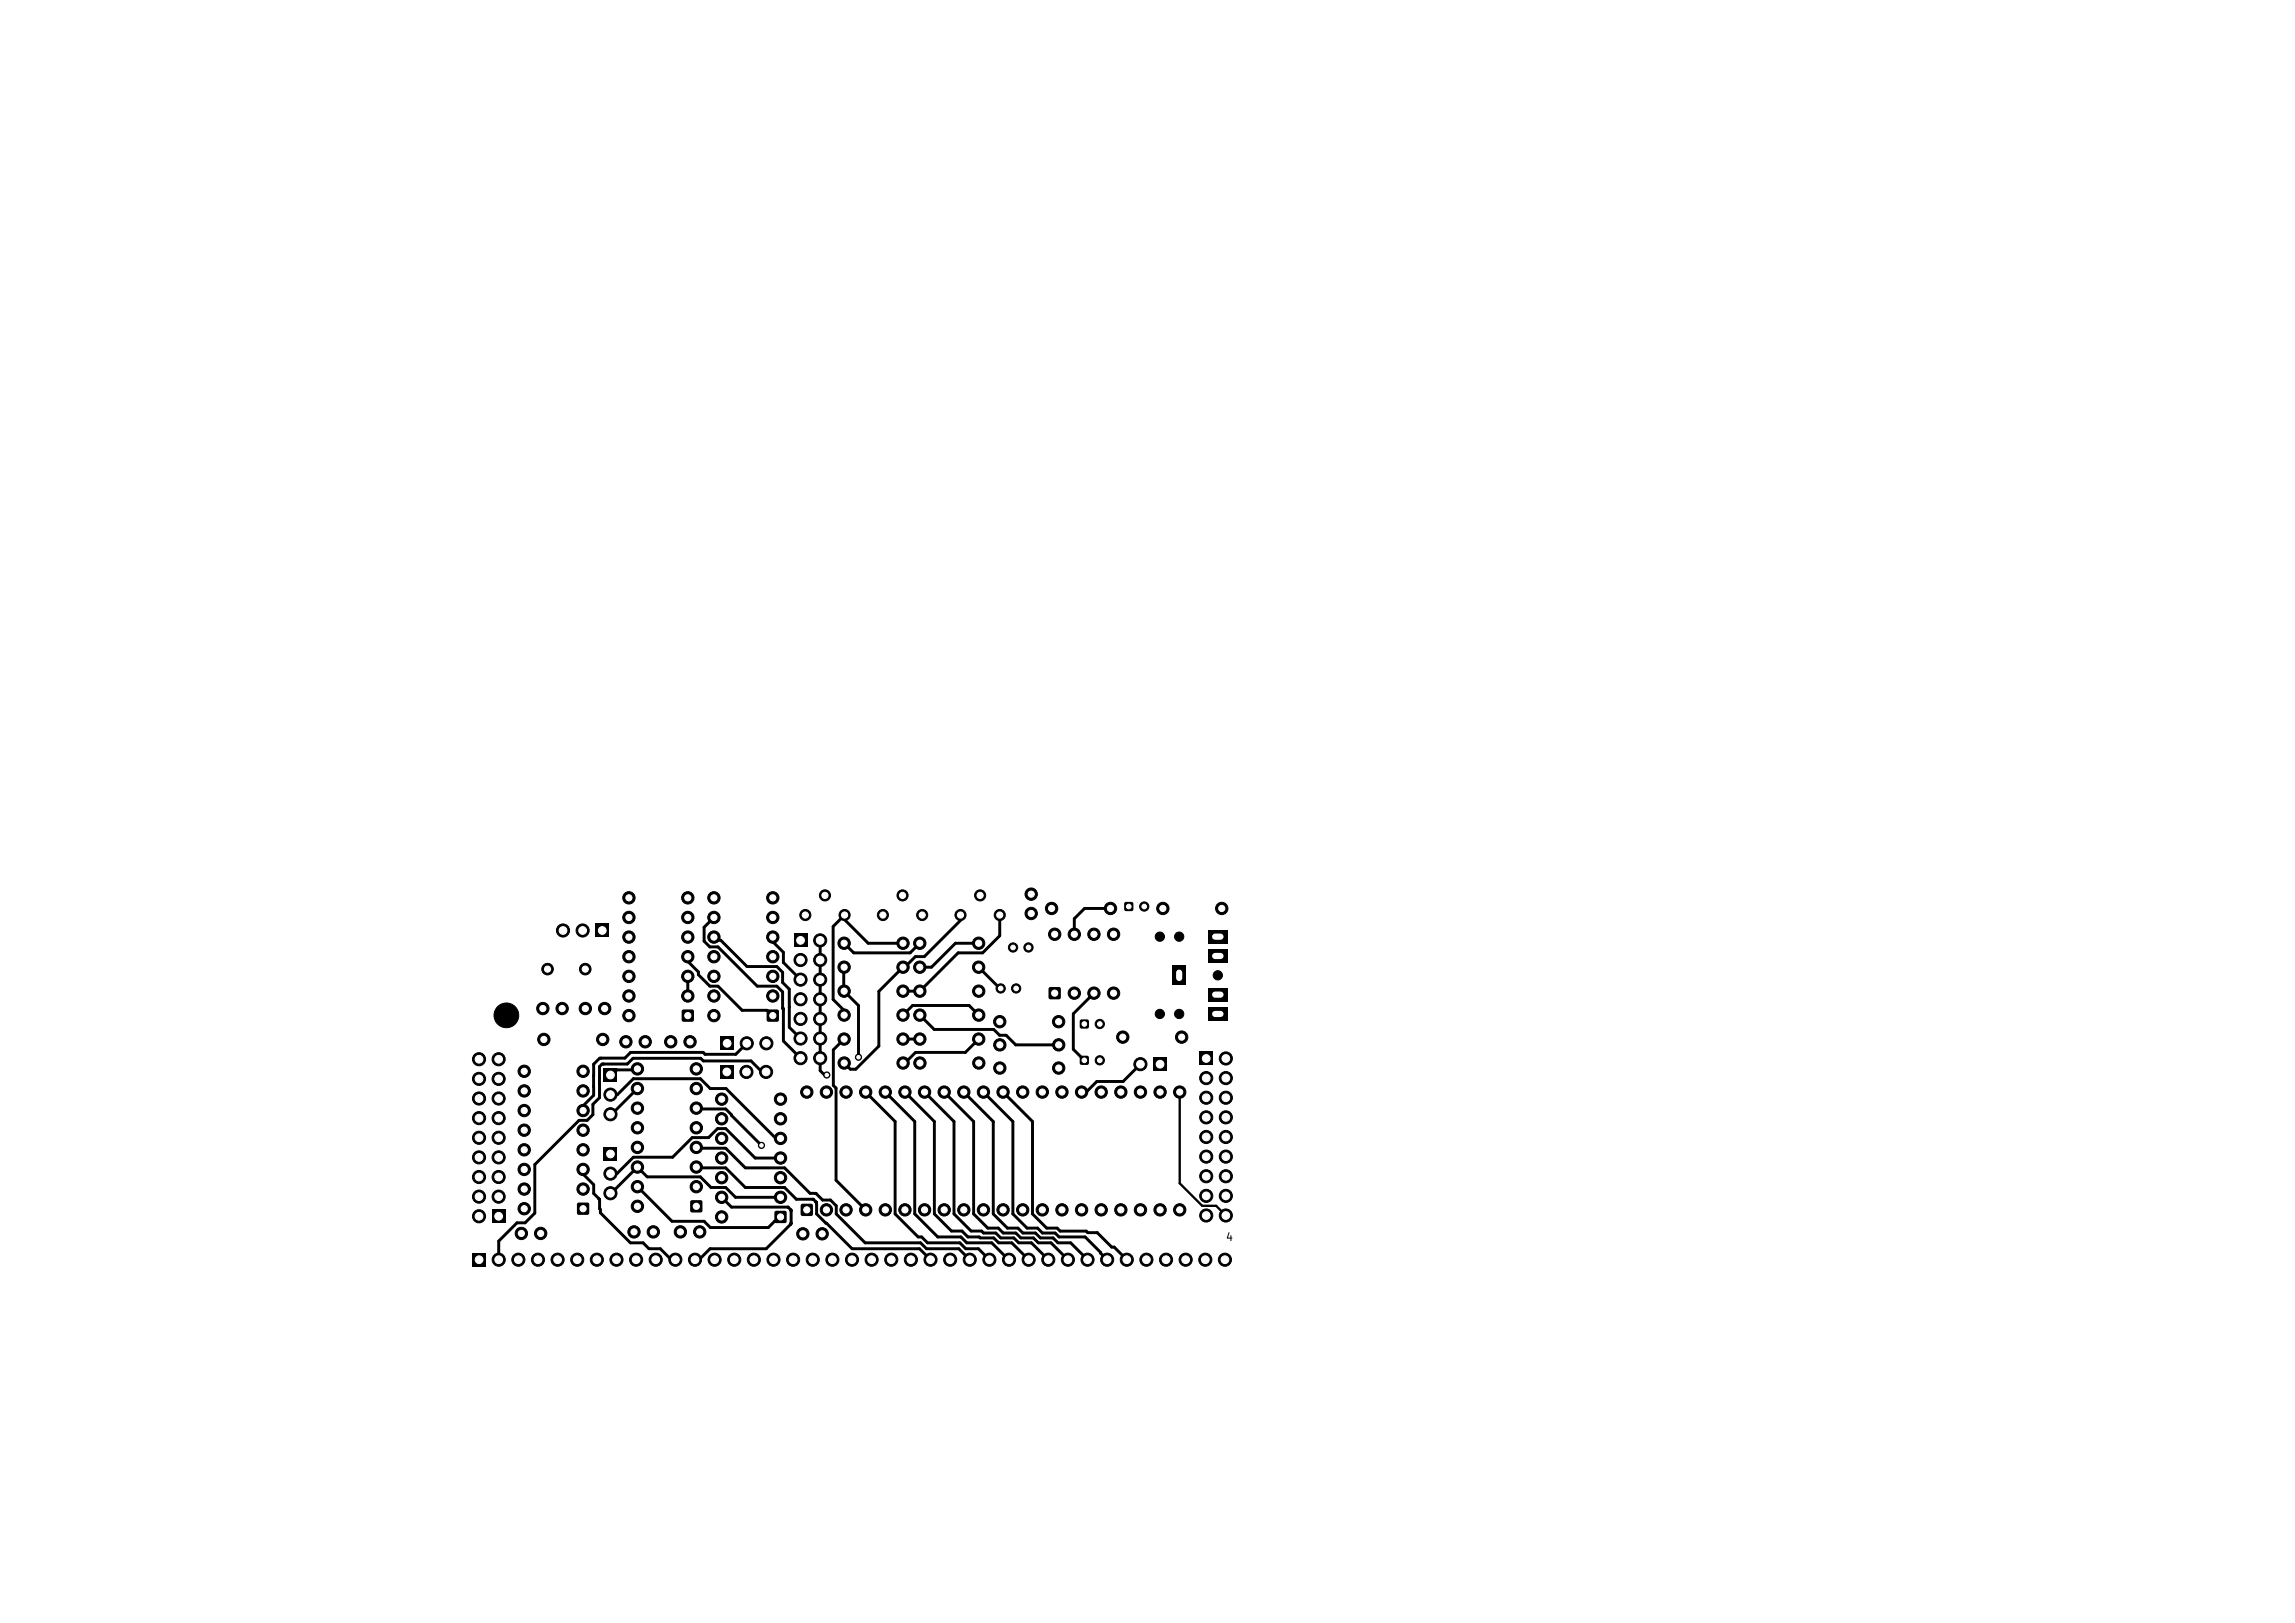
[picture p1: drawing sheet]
<svg xmlns="http://www.w3.org/2000/svg" width="297mm" height="210mm" viewBox="0 0 297 210" stroke-linecap="round" stroke-linejoin="round" font-family="sans-serif">
<defs><g id="words">
<text font-size="1" x="158.5" y="160.8">4</text>
</g></defs>
<g fill="#000" stroke="#000" stroke-width=".13">
<circle cx="81.4" cy="118.7" r=".8"/>
<circle cx="81.4" cy="116.2" r=".8"/>
<circle cx="89" cy="116.2" r=".8"/>
<circle cx="89" cy="118.7" r=".8"/>
<circle cx="92.4" cy="118.7" r=".8"/>
<circle cx="92.4" cy="116.2" r=".8"/>
<circle cx="100" cy="118.7" r=".8"/>
<circle cx="100" cy="116.2" r=".8"/>
<circle cx="104.2" cy="118.4" r=".72"/>
<circle cx="106.8" cy="115.9" r=".72"/>
<circle cx="109.3" cy="118.4" r=".72"/>
<circle cx="114.3" cy="118.4" r=".72"/>
<circle cx="116.8" cy="115.9" r=".72"/>
<circle cx="119.3" cy="118.4" r=".72"/>
<circle cx="124.3" cy="118.4" r=".72"/>
<circle cx="126.8" cy="115.9" r=".72"/>
<circle cx="129.4" cy="118.4" r=".72"/>
<circle cx="133.4" cy="118.2" r=".8"/>
<circle cx="133.4" cy="115.7" r=".8"/>
<circle cx="136.1" cy="117.5" r=".8"/>
<circle cx="143.7" cy="117.5" r=".8"/>
<circle cx="148.1" cy="117.3" r=".6"/>
<circle cx="150.5" cy="117.5" r=".8"/>
<circle cx="158.1" cy="117.5" r=".8"/>
<circle cx="62" cy="139.6" r=".85"/>
<circle cx="62" cy="137.1" r=".85"/>
<circle cx="64.5" cy="139.6" r=".85"/>
<circle cx="64.5" cy="137.1" r=".85"/>
<circle cx="65.5" cy="131.4" r="1.6"/>
<circle cx="67.8" cy="138.6" r=".8"/>
<circle cx="70.2" cy="130.5" r=".8"/>
<circle cx="70.4" cy="134.5" r=".8"/>
<circle cx="70.9" cy="125.4" r=".75"/>
<circle cx="72.7" cy="130.5" r=".8"/>
<circle cx="72.9" cy="120.4" r=".85"/>
<circle cx="75.4" cy="120.4" r=".85"/>
<circle cx="75.5" cy="138.6" r=".8"/>
<circle cx="75.7" cy="125.4" r=".75"/>
<circle cx="75.7" cy="130.5" r=".8"/>
<circle cx="78" cy="134.5" r=".8"/>
<circle cx="78.2" cy="130.5" r=".8"/>
<circle cx="81" cy="134.8" r=".8"/>
<circle cx="81.4" cy="128.9" r=".8"/>
<circle cx="81.4" cy="131.4" r=".8"/>
<circle cx="81.4" cy="126.3" r=".8"/>
<circle cx="81.4" cy="123.8" r=".8"/>
<circle cx="81.4" cy="121.3" r=".8"/>
<circle cx="82.5" cy="138.3" r=".8"/>
<circle cx="83.5" cy="134.8" r=".8"/>
<circle cx="86.8" cy="134.8" r=".8"/>
<circle cx="89" cy="128.9" r=".8"/>
<circle cx="89" cy="126.3" r=".8"/>
<circle cx="89" cy="121.3" r=".8"/>
<circle cx="89" cy="123.8" r=".8"/>
<circle cx="89.3" cy="134.8" r=".8"/>
<circle cx="90.1" cy="138.3" r=".8"/>
<circle cx="92.4" cy="131.4" r=".8"/>
<circle cx="92.4" cy="128.9" r=".8"/>
<circle cx="92.4" cy="126.3" r=".8"/>
<circle cx="92.4" cy="121.3" r=".8"/>
<circle cx="92.4" cy="123.8" r=".8"/>
<circle cx="96.6" cy="138.7" r=".85"/>
<circle cx="96.6" cy="135" r=".85"/>
<circle cx="99.1" cy="138.7" r=".85"/>
<circle cx="99.2" cy="135" r=".85"/>
<circle cx="100" cy="128.9" r=".8"/>
<circle cx="100" cy="126.3" r=".8"/>
<circle cx="100" cy="121.3" r=".8"/>
<circle cx="100" cy="123.8" r=".8"/>
<circle cx="103.6" cy="129.3" r=".85"/>
<circle cx="103.6" cy="136.9" r=".85"/>
<circle cx="103.6" cy="131.8" r=".85"/>
<circle cx="103.6" cy="134.4" r=".85"/>
<circle cx="103.6" cy="124.2" r=".85"/>
<circle cx="103.6" cy="126.8" r=".85"/>
<circle cx="106.1" cy="136.9" r=".85"/>
<circle cx="106.1" cy="131.8" r=".85"/>
<circle cx="106.1" cy="129.3" r=".85"/>
<circle cx="106.1" cy="134.4" r=".85"/>
<circle cx="106.1" cy="126.8" r=".85"/>
<circle cx="106.1" cy="124.2" r=".85"/>
<circle cx="106.1" cy="121.7" r=".85"/>
<circle cx="107" cy="139.1" r=".4"/>
<circle cx="109.2" cy="125.1" r=".8"/>
<circle cx="109.2" cy="128.2" r=".8"/>
<circle cx="109.2" cy="134.4" r=".8"/>
<circle cx="109.2" cy="122" r=".8"/>
<circle cx="109.2" cy="131.3" r=".8"/>
<circle cx="109.3" cy="137.5" r=".8"/>
<circle cx="111.1" cy="136.8" r=".4"/>
<circle cx="116.9" cy="125.1" r=".8"/>
<circle cx="116.9" cy="128.2" r=".8"/>
<circle cx="116.9" cy="134.4" r=".8"/>
<circle cx="116.9" cy="122" r=".8"/>
<circle cx="116.9" cy="131.3" r=".8"/>
<circle cx="116.9" cy="137.5" r=".8"/>
<circle cx="119" cy="125.1" r=".8"/>
<circle cx="119" cy="122" r=".8"/>
<circle cx="119" cy="128.2" r=".8"/>
<circle cx="119" cy="134.4" r=".8"/>
<circle cx="119" cy="131.3" r=".8"/>
<circle cx="119" cy="137.5" r=".8"/>
<circle cx="126.6" cy="125.1" r=".8"/>
<circle cx="126.6" cy="122" r=".8"/>
<circle cx="126.7" cy="128.2" r=".8"/>
<circle cx="126.7" cy="134.4" r=".8"/>
<circle cx="126.7" cy="131.3" r=".8"/>
<circle cx="126.7" cy="137.5" r=".8"/>
<circle cx="129.4" cy="132.2" r=".8"/>
<circle cx="129.4" cy="135.2" r=".8"/>
<circle cx="129.4" cy="138.2" r=".8"/>
<circle cx="129.5" cy="127.9" r=".6"/>
<circle cx="131.1" cy="122.6" r=".6"/>
<circle cx="131.5" cy="127.9" r=".6"/>
<circle cx="133.1" cy="122.6" r=".6"/>
<circle cx="136.5" cy="120.9" r=".8"/>
<circle cx="137" cy="132.2" r=".8"/>
<circle cx="137" cy="135.2" r=".8"/>
<circle cx="137" cy="138.2" r=".8"/>
<circle cx="139" cy="120.9" r=".8"/>
<circle cx="139" cy="128.5" r=".8"/>
<circle cx="141.6" cy="120.9" r=".8"/>
<circle cx="141.6" cy="128.5" r=".8"/>
<circle cx="142.3" cy="137.2" r=".6"/>
<circle cx="142.3" cy="132.5" r=".6"/>
<circle cx="144.1" cy="120.9" r=".8"/>
<circle cx="144.1" cy="128.5" r=".8"/>
<circle cx="145.3" cy="134.2" r=".8"/>
<circle cx="147.6" cy="137.7" r=".85"/>
<circle cx="150.1" cy="121.2" r=".6"/>
<circle cx="150.1" cy="131.2" r=".6"/>
<circle cx="152.6" cy="121.2" r=".6"/>
<circle cx="152.6" cy="131.2" r=".6"/>
<circle cx="152.9" cy="134.2" r=".8"/>
<circle cx="156.1" cy="139.5" r=".85"/>
<circle cx="157.6" cy="126.2" r=".6"/>
<circle cx="158.6" cy="137" r=".85"/>
<circle cx="158.6" cy="139.5" r=".85"/>
<circle cx="62" cy="147.2" r=".85"/>
<circle cx="62" cy="157.4" r=".85"/>
<circle cx="62" cy="154.8" r=".85"/>
<circle cx="62" cy="142.1" r=".85"/>
<circle cx="62" cy="152.3" r=".85"/>
<circle cx="62" cy="149.8" r=".85"/>
<circle cx="62" cy="144.7" r=".85"/>
<circle cx="64.5" cy="147.2" r=".85"/>
<circle cx="64.5" cy="154.8" r=".85"/>
<circle cx="64.5" cy="142.1" r=".85"/>
<circle cx="64.5" cy="152.3" r=".85"/>
<circle cx="64.5" cy="144.7" r=".85"/>
<circle cx="64.5" cy="149.8" r=".85"/>
<circle cx="67.5" cy="159.6" r=".8"/>
<circle cx="67.8" cy="143.7" r=".8"/>
<circle cx="67.8" cy="148.8" r=".8"/>
<circle cx="67.8" cy="146.2" r=".8"/>
<circle cx="67.8" cy="151.3" r=".8"/>
<circle cx="67.8" cy="156.4" r=".8"/>
<circle cx="67.8" cy="141.2" r=".8"/>
<circle cx="67.8" cy="153.9" r=".8"/>
<circle cx="70" cy="159.6" r=".8"/>
<circle cx="75.5" cy="141.2" r=".8"/>
<circle cx="75.5" cy="143.7" r=".8"/>
<circle cx="75.5" cy="151.3" r=".8"/>
<circle cx="75.5" cy="148.8" r=".8"/>
<circle cx="75.5" cy="146.2" r=".8"/>
<circle cx="75.5" cy="153.9" r=".8"/>
<circle cx="79" cy="154.4" r=".85"/>
<circle cx="79" cy="151.9" r=".85"/>
<circle cx="79" cy="144.2" r=".85"/>
<circle cx="79" cy="141.6" r=".85"/>
<circle cx="82" cy="159.4" r=".8"/>
<circle cx="82.5" cy="151" r=".8"/>
<circle cx="82.5" cy="156.1" r=".8"/>
<circle cx="82.5" cy="140.8" r=".8"/>
<circle cx="82.5" cy="148.5" r=".8"/>
<circle cx="82.5" cy="143.4" r=".8"/>
<circle cx="82.5" cy="153.5" r=".8"/>
<circle cx="82.5" cy="145.9" r=".8"/>
<circle cx="84.5" cy="159.4" r=".8"/>
<circle cx="88" cy="159.4" r=".8"/>
<circle cx="90.1" cy="143.4" r=".8"/>
<circle cx="90.1" cy="153.5" r=".8"/>
<circle cx="90.1" cy="151" r=".8"/>
<circle cx="90.1" cy="148.5" r=".8"/>
<circle cx="90.1" cy="140.8" r=".8"/>
<circle cx="90.1" cy="145.9" r=".8"/>
<circle cx="90.5" cy="159.4" r=".8"/>
<circle cx="93.4" cy="157.5" r=".8"/>
<circle cx="93.4" cy="144.8" r=".8"/>
<circle cx="93.4" cy="149.8" r=".8"/>
<circle cx="93.4" cy="147.3" r=".8"/>
<circle cx="93.4" cy="152.4" r=".8"/>
<circle cx="93.4" cy="154.9" r=".8"/>
<circle cx="93.4" cy="142.2" r=".8"/>
<circle cx="98.5" cy="148.2" r=".4"/>
<circle cx="101" cy="149.8" r=".8"/>
<circle cx="101" cy="142.2" r=".8"/>
<circle cx="101" cy="154.9" r=".8"/>
<circle cx="101" cy="152.4" r=".8"/>
<circle cx="101" cy="147.3" r=".8"/>
<circle cx="101" cy="144.8" r=".8"/>
<circle cx="103.9" cy="159.6" r=".8"/>
<circle cx="104.4" cy="141.3" r=".8"/>
<circle cx="106.4" cy="159.6" r=".8"/>
<circle cx="106.9" cy="141.3" r=".8"/>
<circle cx="106.9" cy="156.5" r=".8"/>
<circle cx="109.5" cy="156.5" r=".8"/>
<circle cx="109.5" cy="141.3" r=".8"/>
<circle cx="112" cy="141.3" r=".8"/>
<circle cx="112" cy="156.5" r=".8"/>
<circle cx="114.6" cy="156.5" r=".8"/>
<circle cx="114.6" cy="141.3" r=".8"/>
<circle cx="117.1" cy="156.5" r=".8"/>
<circle cx="117.1" cy="141.3" r=".8"/>
<circle cx="119.6" cy="156.5" r=".8"/>
<circle cx="119.6" cy="141.3" r=".8"/>
<circle cx="122.2" cy="156.5" r=".8"/>
<circle cx="122.2" cy="141.3" r=".8"/>
<circle cx="124.7" cy="156.5" r=".8"/>
<circle cx="124.7" cy="141.3" r=".8"/>
<circle cx="127.3" cy="156.5" r=".8"/>
<circle cx="127.3" cy="141.3" r=".8"/>
<circle cx="129.8" cy="141.3" r=".8"/>
<circle cx="129.8" cy="156.5" r=".8"/>
<circle cx="132.3" cy="156.5" r=".8"/>
<circle cx="132.3" cy="141.3" r=".8"/>
<circle cx="134.9" cy="156.5" r=".8"/>
<circle cx="134.9" cy="141.3" r=".8"/>
<circle cx="137.4" cy="156.5" r=".8"/>
<circle cx="137.4" cy="141.3" r=".8"/>
<circle cx="140" cy="156.5" r=".8"/>
<circle cx="140" cy="141.3" r=".8"/>
<circle cx="142.5" cy="156.5" r=".8"/>
<circle cx="142.5" cy="141.3" r=".8"/>
<circle cx="145" cy="141.3" r=".8"/>
<circle cx="145" cy="156.5" r=".8"/>
<circle cx="147.6" cy="156.5" r=".8"/>
<circle cx="147.6" cy="141.3" r=".8"/>
<circle cx="150.1" cy="156.5" r=".8"/>
<circle cx="150.1" cy="141.3" r=".8"/>
<circle cx="152.7" cy="141.3" r=".8"/>
<circle cx="152.7" cy="156.5" r=".8"/>
<circle cx="156.1" cy="152.2" r=".85"/>
<circle cx="156.1" cy="144.6" r=".85"/>
<circle cx="156.1" cy="157.3" r=".85"/>
<circle cx="156.1" cy="149.7" r=".85"/>
<circle cx="156.1" cy="142" r=".85"/>
<circle cx="156.1" cy="154.7" r=".85"/>
<circle cx="156.1" cy="147.1" r=".85"/>
<circle cx="158.6" cy="149.7" r=".85"/>
<circle cx="158.6" cy="142" r=".85"/>
<circle cx="158.6" cy="152.2" r=".85"/>
<circle cx="158.6" cy="154.7" r=".85"/>
<circle cx="158.6" cy="147.1" r=".85"/>
<circle cx="158.6" cy="144.6" r=".85"/>
<circle cx="158.6" cy="157.3" r=".85"/>
<circle cx="64.5" cy="163" r=".85"/>
<circle cx="67.1" cy="163" r=".85"/>
<circle cx="69.6" cy="163" r=".85"/>
<circle cx="72.2" cy="163" r=".85"/>
<circle cx="74.7" cy="163" r=".85"/>
<circle cx="77.2" cy="163" r=".85"/>
<circle cx="79.8" cy="163" r=".85"/>
<circle cx="82.3" cy="163" r=".85"/>
<circle cx="84.9" cy="163" r=".85"/>
<circle cx="87.4" cy="163" r=".85"/>
<circle cx="89.9" cy="163" r=".85"/>
<circle cx="92.5" cy="163" r=".85"/>
<circle cx="95" cy="163" r=".85"/>
<circle cx="97.6" cy="163" r=".85"/>
<circle cx="100.1" cy="163" r=".85"/>
<circle cx="102.6" cy="163" r=".85"/>
<circle cx="105.2" cy="163" r=".85"/>
<circle cx="107.7" cy="163" r=".85"/>
<circle cx="110.3" cy="163" r=".85"/>
<circle cx="112.8" cy="163" r=".85"/>
<circle cx="115.3" cy="163" r=".85"/>
<circle cx="117.9" cy="163" r=".85"/>
<circle cx="120.4" cy="163" r=".85"/>
<circle cx="123" cy="163" r=".85"/>
<circle cx="125.5" cy="163" r=".85"/>
<circle cx="128" cy="163" r=".85"/>
<circle cx="130.6" cy="163" r=".85"/>
<circle cx="133.1" cy="163" r=".85"/>
<circle cx="135.7" cy="163" r=".85"/>
<circle cx="138.2" cy="163" r=".85"/>
<circle cx="140.7" cy="163" r=".85"/>
<circle cx="143.3" cy="163" r=".85"/>
<circle cx="145.8" cy="163" r=".85"/>
<circle cx="148.4" cy="163" r=".85"/>
<circle cx="150.9" cy="163" r=".85"/>
<circle cx="153.4" cy="163" r=".85"/>
<circle cx="156" cy="163" r=".85"/>
<circle cx="158.5" cy="163" r=".85"/>
</g>
<g fill="#000">
<path d="M77.1 119.6h1.7v1.7h-1.7zM145.6 116.8l.1-.1 .9 .1 .1 .2-.1 .8-.2 .1-.8-.1-.1-.1zM78.1 138.3h1.7v1.7h-1.7zM88.3 130.7l.2-.1 1.2 .1 .1 .2-.1 1.2-.1 .1-1.3-.1-.1-.1zM93.2 137.9h1.7v1.7h-1.7zM93.2 134.2h1.8v1.7h-1.8zM99.3 130.7l.2-.1 1.2 .1 .1 .2-.1 1.2-.1 .1-1.3-.1-.1-.1zM102.8 120.8h1.6v1.7h-1.6zM135.8 127.8l.1-.1 1.3 .1 .1 .2-.1 1.2-.2 .1-1.2-.1-.1-.1zM139.8 132l.2-.1 .9 .1v.2v.8l-.2 .1-.9-.1-.1-.1zM139.8 136.7l.2-.1 .9 .1v.2v.8l-.2 .1-.9-.1-.1-.1zM149.3 136.9h1.7v1.7h-1.7z"/>
<path d="M151.7 125h1.8v2.5h-1.8zM155.2 136.1h1.8v1.7h-1.8zM156.3 120.3h2.5v1.8h-2.5zM156.3 122.8h2.5v1.8h-2.5zM156.3 130.3h2.5v1.8h-2.5zM156.3 127.8h2.5v1.8h-2.5zM63.7 156.5h1.7v1.7h-1.7zM74.7 155.7l.2-.1 1.3 .1 .1 .2-.1 1.2-.2 .1-1.3-.1v-.1zM78.1 148.5h1.7v1.7h-1.7zM89.4 155.4l.2-.1 1.2 .1 .1 .1-.1 1.3-.1 .1-1.3-.1-.1-.2zM100.3 156.7h.2h1.2l.1 .2-.1 1.3-.1 .1-1.3-.1-.1-.2zM103.7 155.8h.2h1.2l.1 .2-.1 1.3-.1 .1-1.3-.1-.1-.2z"/>
<path d="M61.1 162.2h1.7v1.7h-1.7z"/>
</g>
<g fill="none" stroke="#000" stroke-width=".38">
<path d="M92.4 118.7l-1.3 1.3v1.8l.8 .7h1l5.1 5.1h2.5l.8 .7v2.1l.1 .2M109.3 118.4l-1.5 1.5v9.4l1.4 1.4M109.3 119.1l3.1 3h4.5M124.3 119.1l-4.7 4.7h-1.1l-1.4 1.4M129.4 118.4v2.7l-2.2 2.2h-3.2l-5 5h-2.1M143.7 117.6h-3.4l-1.3 1.3v2M77.6 139.5h.1M77.8 136.9h.1M79.7 138.4h2.7M89 126.3v2.6M89 124.4l1.4 1.4v.3l1.5 1.5h1l3.1 3.1h3.3l.7 .7M92.8 121.7h.5l3.4 3.4h3.8l.8 .7v1.3l.8 .9v4.9l1.5 1.5"/>
<path d="M96.6 135l-1.4 1.4h-4l-.2-.2h-9.4l-.7 .7h-3.3l-.8 .8v4l-1.3 1.4M98.6 138.7l-1.4-1.4h-6.2l-.3-.4h-8.8l-.7 .8h-3.3l-.3 .3v4l-.9 .9v1.3l-.7 .8h-1.1l-5.7 5.7v6.3l-1.2 1.2h-1.1l-2.4 2.4v2.4M100 121.9l1.4 1.3v1.3l2.2 2.3M101.3 130.5h.1M101.4 130.5v4.2l2.2 2.2M102.1 130.3h.1M106.1 121.7v16.8l.6 .6h.3M109.2 124.5v3.1M109.2 122.1l1.3 1.2h7.3l1.2-1.2M109.2 134.5l-1.4 1.3v4.6l.4 .4v11.9l3.8 3.9M109.2 128.3l1.9 1.8v6.7M116.9 134.5h2.1"/>
<path d="M116.9 131.4l1.2-1.3h7.3l1.3 1.3M116.9 125.2l-3.2 3.1v7.1l-3 3h-.7l-.7-.8M119 131.4l1.9 1.8h7.7l.8 .8h.8l1.2 1.2h5.6M126.6 122.1h-3l-3.1 3.1h-1.5M126.6 125.2l2.8 2.7M126.7 134.5l-1.8 1.7h-6.4l-1.4 1.4M141.6 128.5l-2.7 2.7v4.6l1.4 1.4M147.6 137.7l-2.3 2.2h-3.4l-1.3 1.4M75.5 151.9l1.3 1.4v1.1l.7 .8M77.5 155.1h.1M77.5 155.2l.2 1.7 3.9 3.9h1.6l.8 .8h1.4l1.5 1.4M77.5 155.2h.1"/>
<path d="M77.6 155.2v.1M77.6 140.3h.1M79 141.6h.9l2.1-2h8.6l1.3 1.3h2.1l6.4 6.4M79.1 154.4l3.4-3.4 1.3 1.3h6.8l1.4 1.4h1.9l1.3 1.2h5.8M82.5 153.6l4.5 4.4h4.1l.8 .8h7.5l.8-.7 .8-.6M82.5 140.9l-3.3 3.3M90.2 151.1h3.7l2.6 2.6h5l1.6 1.5h2.1M90.2 148.6h3.7l2.6 2.5h5l3.3 3.3h.8M90.2 143.5h3.7l4.6 4.7M93.4 154.9l1.3 1.3h7.3M101 149.8h-3.3l-3.8-3.8h-1l-1.2 1.2h-2.1l-2.6 2.5h-5l-2.2 2.2h-.8M102 156.2l.4 .5v1.6l-3.2 3.3h-7.3l-1.4 1.4"/>
<path d="M102.3 158.4h.1M102.3 156.5v.1M102.4 156.6h.1M102.4 158.3h.1M105.2 155.2l.4 .4M105.5 154.4h.1M105.6 155.5h.1M105.6 155.5l.1 1.6 4.6 4.5h8.7l1.4 1.4M105.6 154.4l.9 .9h1l.7 .7v1.1l3.8 3.7h7.1l.8 .8h4.2l1.4 1.4M105.6 155.6h.1M105.7 155.7h.1M105.7 155.8h.1"/>
<path d="M112 141.3l3.8 3.8v12l3 3h.5l.7 .7h4.2l.8 .8h1.6l1.4 1.4M114.6 141.3l3.8 3.8v12l3 3h3l.7 .7h3.2l2.2 2.2M117.1 141.3l3.8 3.8v12l2.2 2.2h1.4l.8 .8h1.4l.1 .1h1.8l.6 .6h1.7l2.2 2.2M119.7 141.3l3.8 3.8v12l2.2 2.2h1.3l.3 .2h1.6l.6 .7h1.7l.6 .6h1.7l2.2 2.2M122.2 141.3l3.8 3.8v12l1.8 1.8h1.4l.6 .6h1.7l.6 .7h1.6l.7 .6h1.6l2.2 2.2M124.7 141.3l3.8 3.8v12l1.9 1.8h1.3l.7 .6h1.6l.6 .7h1.7l.6 .6h1.7l2.1 2.2M127.3 141.3l3.8 3.8v12l1.8 1.8h1.4l.6 .6h1.6l.6 .6h3.3l2.9 2.9M129.8 141.3l3.8 3.8v12l1.9 1.8h1.3l.4 .4h3.4l.2 .2h1.2l1.9 1.9h.3l1.6 1.6"/>
</g>
<path d="M152.7 141.3v11.8l2.9 2.9h1.8l1.2 1.3" fill="none" stroke="#000" stroke-width=".3"/>
<g fill="#fff" stroke="#fff" stroke-width=".13">
<circle cx="98.5" cy="148.2" r=".23"/>
<circle cx="107" cy="139.1" r=".23"/>
<circle cx="111.1" cy="136.8" r=".22"/>
<circle cx="90.5" cy="159.4" r=".4"/>
<circle cx="88.1" cy="159.4" r=".4"/>
<circle cx="82.1" cy="159.4" r=".4"/>
<circle cx="84.5" cy="159.4" r=".4"/>
<circle cx="67.5" cy="159.6" r=".4"/>
<circle cx="70" cy="159.6" r=".4"/>
<circle cx="103.9" cy="159.7" r=".4"/>
<circle cx="106.4" cy="159.7" r=".4"/>
<circle cx="94.1" cy="138.7" r=".5"/>
<circle cx="96.6" cy="138.7" r=".5"/>
<circle cx="99.1" cy="138.7" r=".5"/>
<circle cx="79" cy="149.3" r=".5"/>
<circle cx="79" cy="151.9" r=".5"/>
<circle cx="79" cy="154.4" r=".5"/>
<circle cx="79" cy="139.1" r=".5"/>
<circle cx="79" cy="141.6" r=".5"/>
<circle cx="79" cy="144.2" r=".5"/>
<circle cx="94.1" cy="135" r=".5"/>
<circle cx="96.6" cy="135" r=".5"/>
<circle cx="99.2" cy="135" r=".5"/>
<circle cx="75.5" cy="156.4" r=".4"/>
<circle cx="75.5" cy="153.9" r=".4"/>
<circle cx="75.5" cy="151.3" r=".4"/>
<circle cx="75.5" cy="148.8" r=".4"/>
<circle cx="75.5" cy="146.2" r=".4"/>
<circle cx="75.5" cy="143.7" r=".4"/>
<circle cx="75.5" cy="141.2" r=".4"/>
<circle cx="75.5" cy="138.6" r=".4"/>
<circle cx="67.8" cy="138.6" r=".4"/>
<circle cx="67.8" cy="141.2" r=".4"/>
<circle cx="67.8" cy="143.7" r=".4"/>
<circle cx="67.8" cy="146.2" r=".4"/>
<circle cx="67.8" cy="148.8" r=".4"/>
<circle cx="67.8" cy="151.3" r=".4"/>
<circle cx="67.8" cy="153.9" r=".4"/>
<circle cx="67.8" cy="156.4" r=".4"/>
<circle cx="90.1" cy="156.1" r=".4"/>
<circle cx="90.1" cy="153.6" r=".4"/>
<circle cx="90.1" cy="151" r=".4"/>
<circle cx="90.1" cy="148.5" r=".4"/>
<circle cx="90.1" cy="145.9" r=".4"/>
<circle cx="90.1" cy="143.4" r=".4"/>
<circle cx="90.1" cy="140.9" r=".4"/>
<circle cx="90.1" cy="138.3" r=".4"/>
<circle cx="82.5" cy="138.3" r=".4"/>
<circle cx="82.5" cy="140.9" r=".4"/>
<circle cx="82.5" cy="143.4" r=".4"/>
<circle cx="82.5" cy="145.9" r=".4"/>
<circle cx="82.5" cy="148.5" r=".4"/>
<circle cx="82.5" cy="151" r=".4"/>
<circle cx="82.5" cy="153.6" r=".4"/>
<circle cx="82.5" cy="156.1" r=".4"/>
<circle cx="101" cy="157.5" r=".4"/>
<circle cx="101" cy="154.9" r=".4"/>
<circle cx="101" cy="152.4" r=".4"/>
<circle cx="101" cy="149.8" r=".4"/>
<circle cx="101" cy="147.3" r=".4"/>
<circle cx="101" cy="144.8" r=".4"/>
<circle cx="101" cy="142.2" r=".4"/>
<circle cx="93.4" cy="142.2" r=".4"/>
<circle cx="93.4" cy="144.8" r=".4"/>
<circle cx="93.4" cy="147.3" r=".4"/>
<circle cx="93.4" cy="149.8" r=".4"/>
<circle cx="93.4" cy="152.4" r=".4"/>
<circle cx="93.4" cy="154.9" r=".4"/>
<circle cx="93.4" cy="157.5" r=".4"/>
<circle cx="104.4" cy="156.6" r=".4"/>
<circle cx="106.9" cy="156.6" r=".4"/>
<circle cx="109.5" cy="156.6" r=".4"/>
<circle cx="112" cy="156.6" r=".4"/>
<circle cx="114.6" cy="156.6" r=".4"/>
<circle cx="117.1" cy="156.6" r=".4"/>
<circle cx="119.6" cy="156.6" r=".4"/>
<circle cx="122.2" cy="156.6" r=".4"/>
<circle cx="124.7" cy="156.6" r=".4"/>
<circle cx="127.3" cy="156.6" r=".4"/>
<circle cx="129.8" cy="156.6" r=".4"/>
<circle cx="132.3" cy="156.6" r=".4"/>
<circle cx="134.9" cy="156.6" r=".4"/>
<circle cx="137.4" cy="156.6" r=".4"/>
<circle cx="140" cy="156.6" r=".4"/>
<circle cx="142.5" cy="156.6" r=".4"/>
<circle cx="145" cy="156.6" r=".4"/>
<circle cx="147.6" cy="156.6" r=".4"/>
<circle cx="150.1" cy="156.6" r=".4"/>
<circle cx="152.7" cy="156.6" r=".4"/>
<circle cx="152.7" cy="141.3" r=".4"/>
<circle cx="150.1" cy="141.3" r=".4"/>
<circle cx="147.6" cy="141.3" r=".4"/>
<circle cx="145" cy="141.3" r=".4"/>
<circle cx="142.5" cy="141.3" r=".4"/>
<circle cx="140" cy="141.3" r=".4"/>
<circle cx="137.4" cy="141.3" r=".4"/>
<circle cx="134.9" cy="141.3" r=".4"/>
<circle cx="132.3" cy="141.3" r=".4"/>
<circle cx="129.8" cy="141.3" r=".4"/>
<circle cx="127.3" cy="141.3" r=".4"/>
<circle cx="124.7" cy="141.3" r=".4"/>
<circle cx="122.2" cy="141.3" r=".4"/>
<circle cx="119.6" cy="141.3" r=".4"/>
<circle cx="117.1" cy="141.3" r=".4"/>
<circle cx="114.6" cy="141.3" r=".4"/>
<circle cx="112" cy="141.3" r=".4"/>
<circle cx="109.5" cy="141.3" r=".4"/>
<circle cx="106.9" cy="141.3" r=".4"/>
<circle cx="104.4" cy="141.3" r=".4"/>
<circle cx="64.5" cy="157.4" r=".5"/>
<circle cx="62" cy="157.4" r=".5"/>
<circle cx="64.5" cy="154.8" r=".5"/>
<circle cx="62" cy="154.8" r=".5"/>
<circle cx="64.5" cy="152.3" r=".5"/>
<circle cx="62" cy="152.3" r=".5"/>
<circle cx="64.5" cy="149.8" r=".5"/>
<circle cx="62" cy="149.8" r=".5"/>
<circle cx="64.5" cy="147.2" r=".5"/>
<circle cx="62" cy="147.2" r=".5"/>
<circle cx="64.5" cy="144.7" r=".5"/>
<circle cx="62" cy="144.7" r=".5"/>
<circle cx="64.5" cy="142.1" r=".5"/>
<circle cx="62" cy="142.1" r=".5"/>
<circle cx="64.5" cy="139.6" r=".5"/>
<circle cx="62" cy="139.6" r=".5"/>
<circle cx="64.5" cy="137.1" r=".5"/>
<circle cx="62" cy="137.1" r=".5"/>
<circle cx="150.1" cy="137.7" r=".5"/>
<circle cx="147.6" cy="137.7" r=".5"/>
<circle cx="62" cy="163" r=".5"/>
<circle cx="64.5" cy="163" r=".5"/>
<circle cx="67.1" cy="163" r=".5"/>
<circle cx="69.6" cy="163" r=".5"/>
<circle cx="72.2" cy="163" r=".5"/>
<circle cx="74.7" cy="163" r=".5"/>
<circle cx="77.2" cy="163" r=".5"/>
<circle cx="79.8" cy="163" r=".5"/>
<circle cx="82.3" cy="163" r=".5"/>
<circle cx="84.9" cy="163" r=".5"/>
<circle cx="87.4" cy="163" r=".5"/>
<circle cx="89.9" cy="163" r=".5"/>
<circle cx="92.5" cy="163" r=".5"/>
<circle cx="95" cy="163" r=".5"/>
<circle cx="97.6" cy="163" r=".5"/>
<circle cx="100.1" cy="163" r=".5"/>
<circle cx="102.6" cy="163" r=".5"/>
<circle cx="105.2" cy="163" r=".5"/>
<circle cx="107.7" cy="163" r=".5"/>
<circle cx="110.3" cy="163" r=".5"/>
<circle cx="112.8" cy="163" r=".5"/>
<circle cx="115.3" cy="163" r=".5"/>
<circle cx="117.9" cy="163" r=".5"/>
<circle cx="120.4" cy="163" r=".5"/>
<circle cx="123" cy="163" r=".5"/>
<circle cx="125.5" cy="163" r=".5"/>
<circle cx="128" cy="163" r=".5"/>
<circle cx="130.6" cy="163" r=".5"/>
<circle cx="133.1" cy="163" r=".5"/>
<circle cx="135.7" cy="163" r=".5"/>
<circle cx="138.2" cy="163" r=".5"/>
<circle cx="140.7" cy="163" r=".5"/>
<circle cx="143.3" cy="163" r=".5"/>
<circle cx="145.8" cy="163" r=".5"/>
<circle cx="148.4" cy="163" r=".5"/>
<circle cx="150.9" cy="163" r=".5"/>
<circle cx="153.4" cy="163" r=".5"/>
<circle cx="156" cy="163" r=".5"/>
<circle cx="158.5" cy="163" r=".5"/>
<circle cx="114.3" cy="118.4" r=".4"/>
<circle cx="116.8" cy="115.9" r=".4"/>
<circle cx="119.3" cy="118.4" r=".4"/>
<circle cx="140.3" cy="132.5" r=".3"/>
<circle cx="142.3" cy="132.5" r=".3"/>
<circle cx="89" cy="131.4" r=".4"/>
<circle cx="89" cy="128.9" r=".4"/>
<circle cx="89" cy="126.3" r=".4"/>
<circle cx="89" cy="123.8" r=".4"/>
<circle cx="89" cy="121.3" r=".4"/>
<circle cx="89" cy="118.7" r=".4"/>
<circle cx="89" cy="116.2" r=".4"/>
<circle cx="81.4" cy="116.2" r=".4"/>
<circle cx="81.4" cy="118.7" r=".4"/>
<circle cx="81.4" cy="121.3" r=".4"/>
<circle cx="81.4" cy="123.8" r=".4"/>
<circle cx="81.4" cy="126.3" r=".4"/>
<circle cx="81.4" cy="128.9" r=".4"/>
<circle cx="81.4" cy="131.4" r=".4"/>
<circle cx="136.5" cy="128.5" r=".4"/>
<circle cx="139" cy="128.5" r=".4"/>
<circle cx="141.6" cy="128.5" r=".4"/>
<circle cx="144.1" cy="128.5" r=".4"/>
<circle cx="144.1" cy="120.9" r=".4"/>
<circle cx="141.6" cy="120.9" r=".4"/>
<circle cx="139" cy="120.9" r=".4"/>
<circle cx="136.5" cy="120.9" r=".4"/>
<circle cx="116.9" cy="131.4" r=".4"/>
<circle cx="109.2" cy="131.4" r=".4"/>
<circle cx="145.3" cy="134.2" r=".4"/>
<circle cx="152.9" cy="134.2" r=".4"/>
<circle cx="126.6" cy="125.2" r=".4"/>
<circle cx="119" cy="125.2" r=".4"/>
<circle cx="137" cy="132.2" r=".4"/>
<circle cx="129.4" cy="132.2" r=".4"/>
<circle cx="140.3" cy="137.2" r=".3"/>
<circle cx="142.3" cy="137.2" r=".3"/>
<circle cx="75.7" cy="130.5" r=".4"/>
<circle cx="78.2" cy="130.5" r=".4"/>
<circle cx="150.5" cy="117.5" r=".4"/>
<circle cx="158.1" cy="117.5" r=".4"/>
<circle cx="126.7" cy="131.4" r=".4"/>
<circle cx="119" cy="131.4" r=".4"/>
<circle cx="89.3" cy="134.8" r=".4"/>
<circle cx="86.8" cy="134.8" r=".4"/>
<circle cx="131.1" cy="122.6" r=".3"/>
<circle cx="133.1" cy="122.6" r=".3"/>
<circle cx="78" cy="134.5" r=".4"/>
<circle cx="70.4" cy="134.5" r=".4"/>
<circle cx="126.6" cy="122.1" r=".4"/>
<circle cx="119" cy="122.1" r=".4"/>
<circle cx="156.1" cy="137" r=".5"/>
<circle cx="158.6" cy="137" r=".5"/>
<circle cx="156.1" cy="139.5" r=".5"/>
<circle cx="158.6" cy="139.5" r=".5"/>
<circle cx="156.1" cy="142" r=".5"/>
<circle cx="158.6" cy="142" r=".5"/>
<circle cx="156.1" cy="144.6" r=".5"/>
<circle cx="158.6" cy="144.6" r=".5"/>
<circle cx="156.1" cy="147.1" r=".5"/>
<circle cx="158.6" cy="147.1" r=".5"/>
<circle cx="156.1" cy="149.7" r=".5"/>
<circle cx="158.6" cy="149.7" r=".5"/>
<circle cx="156.1" cy="152.2" r=".5"/>
<circle cx="158.6" cy="152.2" r=".5"/>
<circle cx="156.1" cy="154.7" r=".5"/>
<circle cx="158.6" cy="154.7" r=".5"/>
<circle cx="156.1" cy="157.3" r=".5"/>
<circle cx="158.6" cy="157.3" r=".5"/>
<circle cx="100" cy="131.4" r=".4"/>
<circle cx="100" cy="128.9" r=".4"/>
<circle cx="100" cy="126.3" r=".4"/>
<circle cx="100" cy="123.8" r=".4"/>
<circle cx="100" cy="121.3" r=".4"/>
<circle cx="100" cy="118.7" r=".4"/>
<circle cx="100" cy="116.2" r=".4"/>
<circle cx="92.4" cy="116.2" r=".4"/>
<circle cx="92.4" cy="118.7" r=".4"/>
<circle cx="92.4" cy="121.3" r=".4"/>
<circle cx="92.4" cy="123.8" r=".4"/>
<circle cx="92.4" cy="126.3" r=".4"/>
<circle cx="92.4" cy="128.9" r=".4"/>
<circle cx="92.4" cy="131.4" r=".4"/>
<circle cx="81" cy="134.8" r=".4"/>
<circle cx="83.5" cy="134.8" r=".4"/>
<circle cx="77.9" cy="120.4" r=".5"/>
<circle cx="75.4" cy="120.4" r=".5"/>
<circle cx="72.9" cy="120.4" r=".5"/>
<circle cx="129.5" cy="127.9" r=".3"/>
<circle cx="131.5" cy="127.9" r=".3"/>
<circle cx="116.9" cy="137.5" r=".4"/>
<circle cx="109.2" cy="137.5" r=".4"/>
<circle cx="116.9" cy="134.5" r=".4"/>
<circle cx="109.2" cy="134.5" r=".4"/>
<circle cx="103.6" cy="121.7" r=".5"/>
<circle cx="106.1" cy="121.7" r=".5"/>
<circle cx="103.6" cy="124.2" r=".5"/>
<circle cx="106.1" cy="124.2" r=".5"/>
<circle cx="103.6" cy="126.8" r=".5"/>
<circle cx="106.1" cy="126.8" r=".5"/>
<circle cx="103.6" cy="129.3" r=".5"/>
<circle cx="106.1" cy="129.3" r=".5"/>
<circle cx="103.6" cy="131.8" r=".5"/>
<circle cx="106.1" cy="131.8" r=".5"/>
<circle cx="103.6" cy="134.4" r=".5"/>
<circle cx="106.1" cy="134.4" r=".5"/>
<circle cx="103.6" cy="136.9" r=".5"/>
<circle cx="106.1" cy="136.9" r=".5"/>
<circle cx="143.7" cy="117.5" r=".4"/>
<circle cx="136.1" cy="117.5" r=".4"/>
<circle cx="124.3" cy="118.4" r=".4"/>
<circle cx="126.8" cy="115.9" r=".4"/>
<circle cx="129.4" cy="118.4" r=".4"/>
<circle cx="146.1" cy="117.3" r=".3"/>
<circle cx="148.1" cy="117.3" r=".3"/>
<circle cx="116.9" cy="122.1" r=".4"/>
<circle cx="109.2" cy="122.1" r=".4"/>
<circle cx="137" cy="138.2" r=".4"/>
<circle cx="129.4" cy="138.2" r=".4"/>
<circle cx="126.7" cy="137.5" r=".4"/>
<circle cx="119" cy="137.5" r=".4"/>
<circle cx="126.7" cy="134.5" r=".4"/>
<circle cx="119" cy="134.5" r=".4"/>
<circle cx="126.7" cy="128.2" r=".4"/>
<circle cx="119" cy="128.2" r=".4"/>
<circle cx="116.9" cy="125.2" r=".4"/>
<circle cx="109.2" cy="125.2" r=".4"/>
<circle cx="75.7" cy="125.4" r=".4"/>
<circle cx="70.9" cy="125.4" r=".4"/>
<circle cx="116.9" cy="128.2" r=".4"/>
<circle cx="109.2" cy="128.2" r=".4"/>
<circle cx="70.2" cy="130.5" r=".4"/>
<circle cx="72.7" cy="130.5" r=".4"/>
<circle cx="133.5" cy="115.7" r=".4"/>
<circle cx="133.4" cy="118.2" r=".4"/>
<circle cx="137" cy="135.2" r=".4"/>
<circle cx="129.4" cy="135.2" r=".4"/>
<circle cx="104.2" cy="118.4" r=".4"/>
<circle cx="106.8" cy="115.9" r=".4"/>
<circle cx="109.3" cy="118.4" r=".4"/>
</g>
<path d="M152.6 125.9v.7M157.2 121.2h.7M157.2 123.7h.7M157.2 131.2h.7M157.2 128.7h.7" fill="none" stroke="#fff" stroke-width=".8"/>
<use href="#words"/>
</svg>
